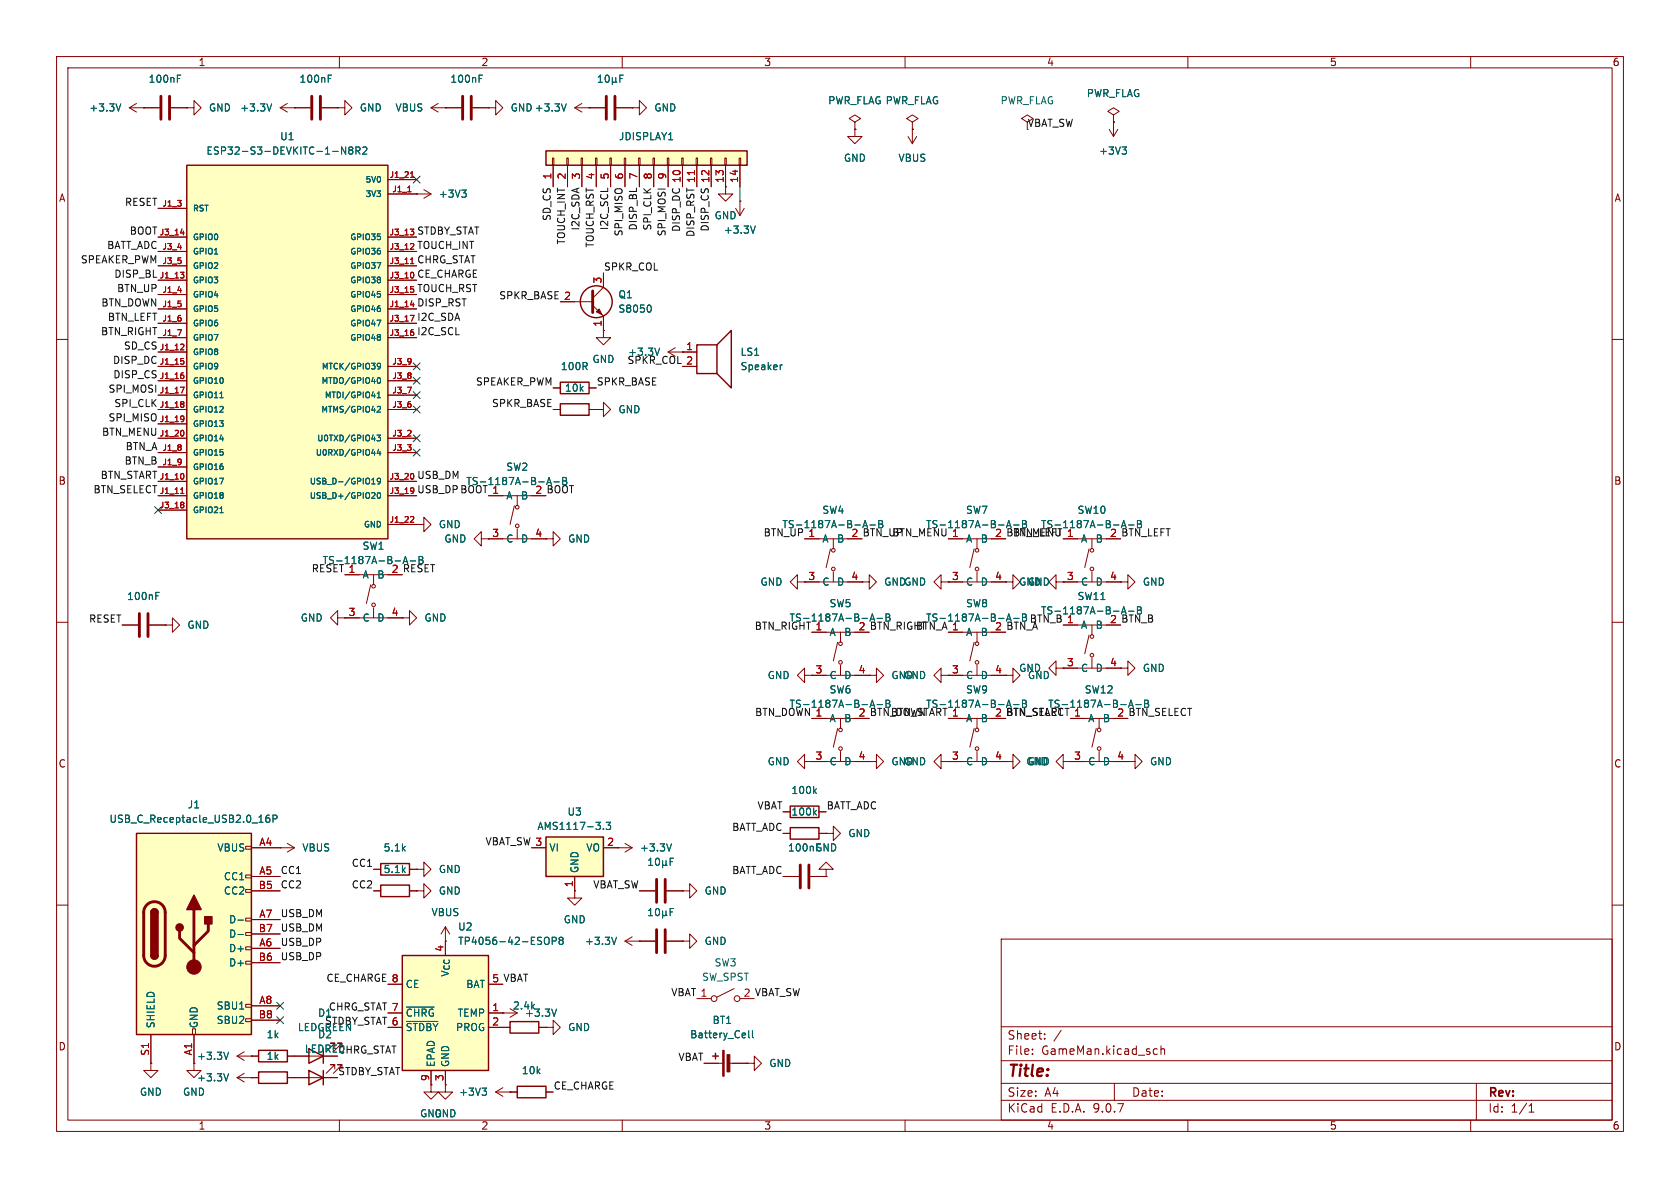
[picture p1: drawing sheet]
<svg xmlns="http://www.w3.org/2000/svg" width="297mm" height="210mm" viewBox="0 0 297 210" stroke-linecap="round" stroke-linejoin="round" font-family="sans-serif">
<defs><g id="words">
<text font-size="2.8" fill="#840000" x="178" y="190.9">Title:</text>
<g font-size="2.1" fill="#840000">
<text x="178" y="184">Sheet:</text>
<text x="178" y="186.7">File:</text>
<text x="184.1" y="186.7">GameMan.kicad_sch</text>
<text x="178" y="196.9">KiCad</text>
<text x="178" y="194.1">Size:</text>
<text x="184.7" y="194.1">A4</text>
<text x="185.7" y="196.9">E.D.A.</text>
<text x="193.3" y="196.9">9.0.7</text>
<text x="200" y="194.1">Date:</text>
<text x="263" y="194.3">Rev:</text>
<text x="263" y="196.9">Id:</text>
<text x="267.1" y="196.9">1/1</text>
</g>
<g font-size="1.8" fill="#840000">
<text x="35" y="11.9">1</text>
<text x="85" y="11.9">2</text>
<text x="135" y="11.9">3</text>
<text x="185" y="11.9">4</text>
<text x="235" y="11.9">5</text>
<text x="285" y="11.9">6</text>
<text x="10.3" y="35.9">A</text>
<text x="285.3" y="35.9">A</text>
<text x="10.3" y="85.9">B</text>
<text x="94.5" y="87.4">2 BOOT</text>
<text x="285.3" y="85.9">B</text>
<text x="150.4" y="95">2 BTN_UP</text>
<text x="175.8" y="95">2 BTN_MENU 1</text>
<text x="196.1" y="95">2 BTN_LEFT</text>
<text x="69.1" y="101.3">2 RESET</text>
<text x="151.7" y="111.5">2 BTN_RIGHT</text>
<text x="175.8" y="111.5">2 BTN_A</text>
<text x="196.1" y="110.2">2 BTN_B</text>
<text x="151.7" y="126.7">2 BTN_DOWN</text>
<text x="197.4" y="126.7">2 BTN_SELECT</text>
<text x="10.3" y="135.9">C</text>
<text x="285.3" y="135.9">C</text>
<text x="10.3" y="185.9">D</text>
<text x="285.3" y="185.9">D</text>
<text x="34.7" y="187.6">+3.3V</text>
<text x="35" y="199.9">1</text>
<text x="85" y="199.9">2</text>
<text x="135" y="199.9">3</text>
<text x="185" y="199.9">4</text>
<text x="235" y="199.9">5</text>
<text x="285" y="199.9">6</text>
</g>
<g font-size="1.8" fill="#006464">
<text x="26.2" y="14.8">100nF</text>
<text x="52.8" y="14.8">100nF</text>
<text x="79.5" y="14.8">100nF</text>
<text x="192" y="17.4">PWR_FLAG</text>
<text x="15.7" y="19.9">+3.3V</text>
<text x="36.8" y="19.9">GND</text>
<text x="42.4" y="19.9">+3.3V</text>
<text x="63.5" y="19.9">GND</text>
<text x="69.8" y="19.9">VBUS</text>
<text x="90.2" y="19.9">GND +3.3V</text>
<text x="115.6" y="19.9">GND</text>
<text x="146.3" y="18.6">PWR_FLAG PWR_FLAG</text>
<text x="176.8" y="18.6">PWR_FLAG</text>
<text x="36.4" y="27.5">ESP32-S3-DEVKITC-1-N8R2</text>
<text x="49.4" y="25">U1</text>
<text x="109.3" y="25">JDISPLAY1</text>
<text x="149.1" y="28.8">GND</text>
<text x="158.7" y="28.8">VBUS</text>
<text x="194.2" y="27.5">+3V3</text>
<text x="77.5" y="35.2">+3V3</text>
<text x="126.2" y="39">GND</text>
<text x="127.9" y="41.5">+3.3V</text>
<text x="109.2" y="52.9">Q1</text>
<text x="109.2" y="55.5">S8050</text>
<text x="99" y="65.6">100R</text>
<text x="104.6" y="64.4">GND</text>
<text x="110.9" y="63.1">+3.3V</text>
<text x="130.8" y="63.1">LS1</text>
<text x="130.8" y="65.6">Speaker</text>
<text x="99.8" y="69.4">10k</text>
<text x="109.2" y="73.3">GND</text>
<text x="89.4" y="83.4">SW2</text>
<text x="82.3" y="86">TS-1187A-B-A-B</text>
<text x="89.4" y="88.5">A</text>
<text x="92" y="88.5">B</text>
<text x="77.5" y="93.6">GND</text>
<text x="134.9" y="94.9">BTN_UP 1</text>
<text x="138.2" y="93.6">TS-1187A-B-A-B</text>
<text x="145.3" y="91">SW4</text>
<text x="157.6" y="94.9">BTN_MENU 1</text>
<text x="163.6" y="93.6">TS-1187A-B-A-B</text>
<text x="170.7" y="91">SW7</text>
<text x="183.9" y="93.6">TS-1187A-B-A-B</text>
<text x="190.4" y="91">SW10</text>
<text x="55" y="101.3">RESET 1</text>
<text x="56.9" y="99.9">TS-1187A-B-A-B</text>
<text x="64" y="97.4">SW1</text>
<text x="78.5" y="96.1">GND</text>
<text x="89.4" y="96.1">C</text>
<text x="92" y="96.1">D</text>
<text x="100.3" y="96.1">GND</text>
<text x="145.3" y="96.1">A</text>
<text x="147.9" y="96.1">B</text>
<text x="170.7" y="96.1">A</text>
<text x="173.3" y="96.1">B</text>
<text x="191" y="96.1">A</text>
<text x="193.6" y="96.1">B</text>
<text x="22.4" y="106.3">100nF</text>
<text x="64" y="102.5">A</text>
<text x="66.6" y="102.5">B</text>
<text x="134.3" y="103.7">GND</text>
<text x="145.3" y="103.7">C</text>
<text x="146.6" y="107.5">SW5</text>
<text x="147.9" y="103.7">D</text>
<text x="156.2" y="103.7">GNDGND</text>
<text x="170.7" y="107.5">SW8</text>
<text x="170.7" y="103.7">C</text>
<text x="173.3" y="103.7">D</text>
<text x="180.1" y="103.7">GND</text>
<text x="181.6" y="103.7">GND</text>
<text x="190.4" y="106.3">SW11</text>
<text x="191" y="103.7">C</text>
<text x="193.6" y="103.7">D</text>
<text x="201.9" y="103.7">GND</text>
<text x="33" y="111.4">GND</text>
<text x="53.1" y="110.1">GND</text>
<text x="64" y="110.1">C</text>
<text x="66.6" y="110.1">D</text>
<text x="74.9" y="110.1">GND</text>
<text x="133.3" y="111.4">BTN_RIGHT 1</text>
<text x="139.5" y="110.1">TS-1187A-B-A-B</text>
<text x="146.6" y="112.6">A</text>
<text x="149.1" y="112.6">B</text>
<text x="161.8" y="111.4">BTN_A 1</text>
<text x="163.6" y="110.1">TS-1187A-B-A-B</text>
<text x="170.7" y="112.6">A</text>
<text x="173.3" y="112.6">B</text>
<text x="182" y="110.1">BTN_B 1</text>
<text x="183.9" y="108.8">TS-1187A-B-A-B</text>
<text x="191" y="111.4">A</text>
<text x="193.6" y="111.4">B</text>
<text x="191" y="119">C</text>
<text x="193.6" y="119">D</text>
<text x="201.9" y="119">GND</text>
<text x="135.6" y="120.2">GND</text>
<text x="139.5" y="125.3">TS-1187A-B-A-B</text>
<text x="146.6" y="122.8">SW6</text>
<text x="146.6" y="120.2">C</text>
<text x="149.1" y="120.2">D</text>
<text x="157.5" y="120.2">GND</text>
<text x="159.7" y="120.2">GND</text>
<text x="170.7" y="122.8">SW9</text>
<text x="170.7" y="120.2">C</text>
<text x="173.3" y="120.2">D</text>
<text x="181.6" y="120.2">GND</text>
<text x="185.2" y="125.3">TS-1187A-B-A-B</text>
<text x="191.7" y="122.8">SW12</text>
<text x="133.4" y="126.7">BTN_DOWN 1</text>
<text x="146.6" y="127.9">A</text>
<text x="149.1" y="127.9">B</text>
<text x="157.4" y="126.7">BTN_START 1</text>
<text x="170.7" y="127.9">A</text>
<text x="173.3" y="127.9">B</text>
<text x="192.3" y="127.9">A</text>
<text x="194.9" y="127.9">B</text>
<text x="135.6" y="135.5">GND</text>
<text x="146.6" y="135.5">C</text>
<text x="149.1" y="135.5">D</text>
<text x="157.5" y="135.5">GND</text>
<text x="159.7" y="135.5">GND</text>
<text x="170.7" y="135.5">C</text>
<text x="173.3" y="135.5">D</text>
<text x="181.3" y="135.5">GND</text>
<text x="192.3" y="135.5">C</text>
<text x="194.9" y="135.5">D</text>
<text x="203.2" y="135.5">GND</text>
<text x="33.1" y="143.1">J1</text>
<text x="139.8" y="140.6">100k</text>
<text x="19.3" y="145.6">USB_C_Receptacle_USB2.0_16P</text>
<text x="94.9" y="146.9">AMS1117-3.3</text>
<text x="100.2" y="144.4">U3</text>
<text x="139.8" y="144.4">100k</text>
<text x="149.9" y="148.2">GND</text>
<text x="38.3" y="150.7">VBUS</text>
<text x="39.5" y="155.8">CC1</text>
<text x="53.3" y="150.7">VBUS</text>
<text x="67.7" y="154.5">5.1k</text>
<text x="67.7" y="150.7">5.1k</text>
<text x="77.5" y="154.5">GND</text>
<text x="97" y="150.7">VI</text>
<text x="102.5" y="154.4" transform="rotate(-90 102.5 154.4)">GND</text>
<text x="103.5" y="150.7">VO</text>
<text x="113" y="150.7">+3.3V</text>
<text x="139.2" y="150.7">100nFGND</text>
<text x="39.5" y="158.3">CC2</text>
<text x="77.5" y="158.3">GND</text>
<text x="124.5" y="158.3">GND</text>
<text x="40.4" y="163.4">D-</text>
<text x="40.4" y="166">D-</text>
<text x="76.2" y="162.2">VBUS</text>
<text x="80.9" y="167.2">TP4056-42-ESOP8</text>
<text x="80.9" y="164.7">U2</text>
<text x="99.6" y="163.4">GND</text>
<text x="103.3" y="167.2">+3.3V</text>
<text x="124.5" y="167.2">GND</text>
<text x="40.4" y="168.5">D+</text>
<text x="40.4" y="171">D+</text>
<text x="79.6" y="172.8" transform="rotate(-90 79.6 172.8)">V_{CC}</text>
<text x="124" y="173.6">SW_SPST</text>
<text x="126.2" y="171">SW3</text>
<text x="38.2" y="178.7">SBU1</text>
<text x="56.1" y="179.9">D1</text>
<text x="71.6" y="174.9">CE</text>
<text x="71.6" y="179.9">~{CHRG}</text>
<text x="80.8" y="179.9">TEMP</text>
<text x="82.3" y="174.9">BAT</text>
<text x="90.6" y="178.7">2.4k</text>
<text x="92.7" y="179.9">+3.3V</text>
<text x="27.5" y="181.9" transform="rotate(-90 27.5 181.9)">SHIELD</text>
<text x="35.2" y="181.9" transform="rotate(-90 35.2 181.9)">GND</text>
<text x="38.2" y="181.2">SBU2</text>
<text x="47" y="183.7">1k</text>
<text x="52.6" y="182.5">LEDGREEN</text>
<text x="56.1" y="183.7">D2</text>
<text x="71.6" y="182.5">~{STDBY} PROG</text>
<text x="100.3" y="182.5">GND</text>
<text x="121.9" y="183.7">Battery_Cell</text>
<text x="125.9" y="181.2">BT1</text>
<text x="34.7" y="191.4">+3.3V</text>
<text x="47" y="187.6">1k</text>
<text x="53.8" y="186.3">LEDRED</text>
<text x="77.1" y="188.7" transform="rotate(-90 77.1 188.7)">EPAD</text>
<text x="79.6" y="188.7" transform="rotate(-90 79.6 188.7)">GND</text>
<text x="92.2" y="190.1">10k</text>
<text x="135.9" y="188.8">GND</text>
<text x="24.6" y="193.9">GND</text>
<text x="32.3" y="193.9">GND</text>
<text x="74.2" y="197.7">GND</text>
<text x="76.7" y="197.7">GND</text>
<text x="81.1" y="193.9">+3V3</text>
</g>
<g font-size="1.8" fill="#0f0f0f">
<text x="181.6" y="22.5">VBAT_SW</text>
<text x="22" y="36.5">RESET</text>
<text x="22.8" y="41.6">BOOT</text>
<text x="97.4" y="39.1" transform="rotate(-90 97.4 39.1)">SD_CS</text>
<text x="102.5" y="40.8" transform="rotate(-90 102.5 40.8)">I2C_SDA</text>
<text x="107.6" y="40.8" transform="rotate(-90 107.6 40.8)">I2C_SCL</text>
<text x="110.1" y="41.9" transform="rotate(-90 110.1 41.9)">SPI_MISO</text>
<text x="112.7" y="40.8" transform="rotate(-90 112.7 40.8)">DISP_BL</text>
<text x="115.2" y="40.8" transform="rotate(-90 115.2 40.8)">SPI_CLK</text>
<text x="117.8" y="41.9" transform="rotate(-90 117.8 41.9)">SPI_MOSI</text>
<text x="120.3" y="41.1" transform="rotate(-90 120.3 41.1)">DISP_DC 10</text>
<text x="122.8" y="42" transform="rotate(-90 122.8 42)">DISP_RST 11</text>
<text x="125.4" y="41" transform="rotate(-90 125.4 41)">DISP_CS 12</text>
<text x="14.2" y="46.6">SPEAKER_PWM</text>
<text x="18.8" y="44.1">BATT_ADC</text>
<text x="73.7" y="46.6">CHRG_STAT</text>
<text x="100" y="43.3" transform="rotate(-90 100 43.3)">TOUCH_INT</text>
<text x="105.1" y="43.9" transform="rotate(-90 105.1 43.9)">TOUCH_RST 4</text>
<text x="106.7" y="47.9">SPKR_COL</text>
<text x="20.1" y="49.2">DISP_BL</text>
<text x="20.6" y="51.7">BTN_UP</text>
<text x="88.2" y="53">SPKR_BASE 2</text>
<text x="17.8" y="59.3">BTN_RIGHT</text>
<text x="17.8" y="54.3">BTN_DOWN</text>
<text x="19" y="56.8">BTN_LEFT</text>
<text x="73.7" y="56.8">I2C_SDA</text>
<text x="73.7" y="54.3">DISP_RST</text>
<text x="73.7" y="59.3">I2C_SCL</text>
<text x="19.9" y="64.4">DISP_DC</text>
<text x="21.8" y="61.9">SD_CS</text>
<text x="110.8" y="64.4">SPKR_COL 2</text>
<text x="19.1" y="69.5">SPI_MOSI</text>
<text x="19.9" y="67">DISP_CS</text>
<text x="84" y="68.2">SPEAKER_PWM</text>
<text x="105.4" y="68.2">SPKR_BASE</text>
<text x="17.9" y="77.1">BTN_MENU</text>
<text x="19.1" y="74.6">SPI_MISO</text>
<text x="20.1" y="72">SPI_CLK</text>
<text x="86.9" y="72">SPKR_BASE</text>
<text x="21.9" y="82.2">BTN_B</text>
<text x="22.1" y="79.7">BTN_A</text>
<text x="16.4" y="87.3">BTN_SELECT</text>
<text x="17.7" y="84.7">BTN_START</text>
<text x="73.7" y="87.3">USB_DP BOOT 1</text>
<text x="73.7" y="84.7">USB_DM</text>
<text x="15.6" y="110.1">RESET</text>
<text x="133.8" y="143.2">VBAT</text>
<text x="146" y="143.2">BATT_ADC</text>
<text x="85.7" y="149.5">VBAT_SW 3</text>
<text x="129.3" y="147">BATT_ADC</text>
<text x="49.5" y="154.6">CC1</text>
<text x="62.1" y="153.3">CC1</text>
<text x="129.3" y="154.6">BATT_ADC</text>
<text x="49.5" y="157.1">CC2</text>
<text x="62.1" y="157.1">CC2</text>
<text x="104.8" y="157.1">VBAT_SW</text>
<text x="49.5" y="162.2">USB_DM</text>
<text x="49.5" y="164.8">USB_DM</text>
<text x="49.5" y="167.3">USB_DP</text>
<text x="49.5" y="169.8">USB_DP</text>
<text x="57.6" y="173.6">CE_CHARGE 8</text>
<text x="86.9" y="173.7">5 VBAT</text>
<text x="58" y="178.7">CHRG_STAT 7</text>
<text x="118.6" y="176.2">VBAT 1</text>
<text x="131.4" y="176.3">2 VBAT_SW</text>
<text x="57.4" y="181.3">STDBY_STAT 6</text>
<text x="59.7" y="186.3">CHRG_STAT</text>
<text x="59.7" y="190.2">STDBY_STAT</text>
<text x="119.8" y="187.6">VBAT</text>
<text x="97.8" y="192.7">CE_CHARGE</text>
</g>
<g font-size="1.8" fill="#a90000">
<text x="97.5" y="31.8" transform="rotate(-90 97.5 31.8)">1</text>
<text x="100.1" y="31.8" transform="rotate(-90 100.1 31.8)">2</text>
<text x="102.6" y="31.8" transform="rotate(-90 102.6 31.8)">3</text>
<text x="105.2" y="31.8" transform="rotate(-90 105.2 31.8)">4</text>
<text x="107.7" y="31.8" transform="rotate(-90 107.7 31.8)">5</text>
<text x="110.2" y="31.8" transform="rotate(-90 110.2 31.8)">6</text>
<text x="112.8" y="31.8" transform="rotate(-90 112.8 31.8)">7</text>
<text x="115.3" y="31.8" transform="rotate(-90 115.3 31.8)">8</text>
<text x="117.9" y="31.8" transform="rotate(-90 117.9 31.8)">9</text>
<text x="120.4" y="32.4" transform="rotate(-90 120.4 32.4)">10</text>
<text x="122.9" y="32.4" transform="rotate(-90 122.9 32.4)">11</text>
<text x="125.5" y="32.4" transform="rotate(-90 125.5 32.4)">12</text>
<text x="128" y="32.4" transform="rotate(-90 128 32.4)">13</text>
<text x="130.6" y="32.4" transform="rotate(-90 130.6 32.4)">14</text>
<text x="73.7" y="41.6">STDBY_STAT</text>
<text x="73.7" y="44.1">TOUCH_INT</text>
<text x="73.7" y="49.2">CE_CHARGE</text>
<text x="73.7" y="51.7">TOUCH_RST</text>
<text x="99.6" y="53.1">2</text>
<text x="106.4" y="50.2" transform="rotate(-90 106.4 50.2)">3</text>
<text x="106.4" y="57.9" transform="rotate(-90 106.4 57.9)">1</text>
<text x="121.2" y="62">1</text>
<text x="121.2" y="64.5">2</text>
<text x="86.9" y="87.4">1</text>
<text x="94.5" y="87.4">2</text>
<text x="86.9" y="95">3</text>
<text x="94.5" y="95">4</text>
<text x="142.8" y="95">1</text>
<text x="150.4" y="95">2</text>
<text x="168.2" y="95">1</text>
<text x="175.8" y="95">2</text>
<text x="179" y="94.9">BTN_LEFT 1</text>
<text x="196.1" y="95">2</text>
<text x="61.5" y="101.3">1</text>
<text x="69.1" y="101.3">2</text>
<text x="142.8" y="102.6">3</text>
<text x="150.4" y="102.6">4</text>
<text x="168.2" y="102.6">3</text>
<text x="175.8" y="102.6">4</text>
<text x="188.5" y="102.6">3</text>
<text x="196.1" y="102.6">4</text>
<text x="61.5" y="109">3</text>
<text x="69.1" y="109">4</text>
<text x="144.1" y="111.5">1</text>
<text x="151.7" y="111.5">2</text>
<text x="168.2" y="111.5">1</text>
<text x="175.8" y="111.5">2</text>
<text x="188.5" y="110.2">1</text>
<text x="196.1" y="110.2">2</text>
<text x="144.1" y="119.1">3</text>
<text x="151.7" y="119.1">4</text>
<text x="168.2" y="119.1">3</text>
<text x="175.8" y="119.1">4</text>
<text x="188.5" y="117.9">3</text>
<text x="196.1" y="117.9">4</text>
<text x="163.6" y="125.3">TS-1187A-B-A-B</text>
<text x="144.1" y="126.7">1</text>
<text x="151.7" y="126.7">2</text>
<text x="168.2" y="126.7">1</text>
<text x="175.8" y="126.7">2 BTN_START</text>
<text x="189.8" y="126.7">1</text>
<text x="197.4" y="126.7">2</text>
<text x="144.1" y="134.4">3</text>
<text x="151.7" y="134.4">4</text>
<text x="168.2" y="134.4">3</text>
<text x="175.8" y="134.4">4</text>
<text x="189.8" y="134.4">3</text>
<text x="197.4" y="134.4">4</text>
<text x="45.7" y="149.6">A4</text>
<text x="94.5" y="149.6">3</text>
<text x="107.2" y="149.6">2</text>
<text x="45.7" y="154.7">A5</text>
<text x="45.6" y="157.2">B5</text>
<text x="101.3" y="156.9" transform="rotate(-90 101.3 156.9)">1</text>
<text x="45.6" y="164.8">B7</text>
<text x="45.7" y="162.3">A7</text>
<text x="45.7" y="167.4">A6</text>
<text x="45.6" y="169.9">B6</text>
<text x="69.1" y="173.7">8</text>
<text x="78.5" y="168.3" transform="rotate(-90 78.5 168.3)">4</text>
<text x="86.9" y="173.7">5</text>
<text x="45.7" y="177.5">A8</text>
<text x="69.1" y="178.8">7</text>
<text x="86.9" y="178.8">1</text>
<text x="45.6" y="180.1">B8</text>
<text x="69.1" y="181.4">6</text>
<text x="86.9" y="181.4">2</text>
<text x="26.4" y="186.7" transform="rotate(-90 26.4 186.7)">S1</text>
<text x="34" y="186.7" transform="rotate(-90 34 186.7)">A1</text>
<text x="75.9" y="191.2" transform="rotate(-90 75.9 191.2)">9</text>
<text x="78.5" y="191.2" transform="rotate(-90 78.5 191.2)">3</text>
</g>
<g font-size="1.4" fill="#006464">
<text x="64.5" y="32.5">5V0</text>
<text x="64.5" y="35">3V3</text>
<text x="34" y="37.6">RST</text>
<text x="34" y="42.6">GPIO0</text>
<text x="34" y="45.2">GPIO1</text>
<text x="34" y="47.7">GPIO2</text>
<text x="61.8" y="42.6">GPIO35</text>
<text x="61.8" y="45.2">GPIO36</text>
<text x="61.8" y="47.7">GPIO37</text>
<text x="34" y="50.3">GPIO3</text>
<text x="34" y="52.8">GPIO4</text>
<text x="61.8" y="50.3">GPIO38</text>
<text x="61.8" y="52.8">GPIO45</text>
<text x="34" y="55.3">GPIO5</text>
<text x="34" y="57.9">GPIO6</text>
<text x="61.8" y="55.3">GPIO46</text>
<text x="61.8" y="57.9">GPIO47</text>
<text x="34" y="60.4">GPIO7</text>
<text x="34" y="63">GPIO8</text>
<text x="34" y="65.5">GPIO9</text>
<text x="56.8" y="65.5">MTCK/GPIO39</text>
<text x="61.8" y="60.4">GPIO48</text>
<text x="34" y="68">GPIO10</text>
<text x="34" y="70.6">GPIO11</text>
<text x="56.7" y="68">MTDO/GPIO40</text>
<text x="57.3" y="70.6">MTDI/GPIO41</text>
<text x="34" y="73.1">GPIO12</text>
<text x="34" y="75.7">GPIO13</text>
<text x="56.7" y="73.1">MTMS/GPIO42</text>
<text x="34" y="78.2">GPIO14</text>
<text x="34" y="80.7">GPIO15</text>
<text x="34" y="83.3">GPIO16</text>
<text x="55.7" y="80.7">U0RXD/GPIO44</text>
<text x="55.9" y="78.2">U0TXD/GPIO43</text>
<text x="34" y="85.8">GPIO17</text>
<text x="34" y="88.4">GPIO18</text>
<text x="54.6" y="85.8">USB_D-/GPIO19</text>
<text x="54.6" y="88.4">USB_D+/GPIO20</text>
<text x="34" y="90.9">GPIO21</text>
<text x="64.2" y="93.4">GND</text>
</g>
<g font-size="1.4" fill="#a90000">
<text x="68.8" y="31.5">J1_21</text>
<text x="69.3" y="34">J1_1</text>
<text x="28.1" y="41.7">J3_14</text>
<text x="28.6" y="36.6">J1_3</text>
<text x="68.8" y="41.7">J3_13</text>
<text x="28.6" y="44.2">J3_4</text>
<text x="28.6" y="46.7">J3_5</text>
<text x="68.8" y="44.2">J3_12</text>
<text x="68.8" y="46.7">J3_11</text>
<text x="28.1" y="49.3">J1_13</text>
<text x="28.6" y="51.8">J1_4</text>
<text x="68.8" y="49.3">J3_10</text>
<text x="68.8" y="51.8">J3_15</text>
<text x="28.6" y="54.4">J1_5</text>
<text x="28.6" y="56.9">J1_6</text>
<text x="28.6" y="59.4">J1_7</text>
<text x="68.8" y="54.4">J1_14</text>
<text x="68.8" y="56.9">J3_17</text>
<text x="68.8" y="59.4">J3_16</text>
<text x="28.1" y="62">J1_12</text>
<text x="28.1" y="64.5">J1_15</text>
<text x="69.3" y="64.5">J3_9</text>
<text x="28.1" y="67.1">J1_16</text>
<text x="28.1" y="69.6">J1_17</text>
<text x="69.3" y="67.1">J3_8</text>
<text x="69.3" y="69.6">J3_7</text>
<text x="28.1" y="72.1">J1_18</text>
<text x="28.1" y="74.7">J1_19</text>
<text x="28.1" y="77.2">J1_20</text>
<text x="69.3" y="72.1">J3_6</text>
<text x="69.3" y="77.2">J3_2</text>
<text x="28.6" y="79.8">J1_8</text>
<text x="28.6" y="82.3">J1_9</text>
<text x="69.3" y="79.8">J3_3</text>
<text x="28.1" y="84.8">J1_10</text>
<text x="28.1" y="87.4">J1_11</text>
<text x="28.1" y="89.9">J3_18</text>
<text x="68.8" y="84.8">J3_20</text>
<text x="68.8" y="87.4">J3_19</text>
<text x="68.8" y="92.5">J1_22</text>
</g>
</g></defs>
<g fill="none" stroke="#840000" stroke-width=".18">
<path d="M10 10h277v190h-277zM12 12h273v186h-273zM60 10v2M110 10v2M160 10v2M210 10v2M260 10v2M160.5 24.1l.8 1.3M161.3 22.9h.1M161.3 22.9v2.5M162.1 24.1l-.8 1.3M10 60h2"/>
<path d="M285 60h2M10 110h2M285 110h2M101.6 157.5v1.3h1.3l-1.3 1.2-1.3-1.2h1.3M101.6 157.5h.1M109.2 149.9h.1M109.2 149.9h2.6M110.5 149.1l1.3 .8M111.8 149.9l-1.3 .7M113 157.5h2.8M117.9 157.5h2.7M10 160h2"/>
<path d="M110.5 166.4l1.3 .7M110.5 166.4h5.3M111.8 165.6l-1.3 .8M113 166.4h.1M117.9 166.4h2.7M177 166h108v32h-108zM285 160h2M60 198v2M110 198v2M160 198v2M177 194.5h108M177 191.5h108"/>
<path d="M177 187.5h108M177 181.5h108M182.5 186.3v.1M182.5 185.5v.1M184.7 183.6v.1M184.7 182.8v.1M187.6 182.1l-1.3 2M197 191.5v3M204.2 185.4l.4 .1M204.6 186.3l-.4 .1M205.2 185.5l.3-.1 .3 .1 .1 .9M205.2 184.9v1.5"/>
<path d="M210 198v2M260 198v2M261 191.5v6.5M270.3 196.6h.9M270.3 195.5l.4-.4v1.5"/>
</g>
<g fill="none" stroke="#006464" stroke-width=".18">
<path d="M114.7 152.1l.3-.4v1.3M114.7 153h.7M116 151.8l.2-.1a.68 .68 0 0 1 .4 .6 .68 .68 0 0 1-.4 .7l-.2-.1-.1-.4zM117.1 152.1v1.3M117.1 152.8l.2 .2h.3l.1-.2M117.7 152.1v.7M117.7 152.8l.2 .2M118.5 152.3h.4M118.7 149.2l-.4 1.2M119.1 151.7h-.6v1.3M109 165.7l-.4 1.2M114.7 161.9h.7"/>
<path d="M114.7 161l.3-.4v1.3M116 160.7l.2-.1a.68 .68 0 0 1 .4 .6 .68 .68 0 0 1-.4 .7l-.2-.2-.1-.3zM117.1 161.7l.2 .2h.3l.1-.2M117.1 161v1.3M117.7 161.7l.2 .2M117.7 161v.7M118.5 161.2h.4M119.1 160.6h-.6v1.3"/>
</g>
<path d="M116.1 155.4v4.1M117.6 155.4v4.1M116.1 164.3v4.1M117.6 164.3v4.1" fill="none" stroke="#840000" stroke-width=".51"/>
<path d="M96.5 148h10.2v6.9h-10.2z" fill="#ffffc2"/>
<g fill="none" stroke="#840000" stroke-width=".25">
<path d="M99.1 67.6h5v2h-5zM96.5 148h10.2v6.9h-10.2zM139.7 146.3h5.1v2h-5.1zM139.7 142.5h5.1v2h-5.1zM126 186.7h1M126.5 186.2v1"/>
<circle cx="105.4" cy="53.3" r="2.82"/>
</g>
<g fill="none" stroke="#840000" stroke-width=".18">
<path d="M33 19.1h1.3v-1.3l1.3 1.3-1.3 1.2v-1.2M33 19.1h.1M101.6 19.1l1.3 .7M101.6 19.1h2.5M102.9 18.3l-1.3 .8M104.1 19.1h.1M130 36.8l.8 1.3M130.8 35.6h.1M130.8 35.6v2.5M131.6 36.8l-.8 1.3M151.1 21.6l1-.6-1-.7-1 .7 1 .6v1.3M151.1 22.9h.1"/>
<path d="M151.1 22.9v1.2h1.3l-1.3 1.3-1.2-1.3h1.2M161.3 21.6l1-.6-1-.7-1 .7 1 .6v1.3M161.3 22.9h.1M181.6 21.6l1-.6-1-.7-1 .7 1 .6v1.3M196.1 22.9l.7 1.2M196.8 21.6h.1M196.8 21.6v2.5M197.6 22.9l-.8 1.2M99.1 53.3h5.7M104.8 54l1.9 1.9v2.5M106.7 58.4v1.3h1.2l-1.2 1.3-1.3-1.3h1.3M106.7 58.4h.1"/>
<path d="M106.7 48.3v2.5l-1.9 1.9M97.8 68.6h1.3M104.1 68.6h1.3M105.4 72.4h1.3v-1.3l1.2 1.3-1.2 1.3v-1.3M105.4 72.4h.1M21.6 110.5h2.8M26.4 110.5h2.8M29.2 110.5h1.3v-1.3l1.2 1.3-1.2 1.3v-1.3M29.2 110.5h.1M59.7 109.2v-1.2l-1.3 1.2 1.3 1.3v-1.3h1.3M61 109.2h.1M61 101.6h7.6"/>
<path d="M61 109.2h10.1M65.5 103.4l-.7 3.3M66 101.6v1.8M66 107.4v1.8M71.1 109.2h1.3v-1.2l1.3 1.2-1.3 1.3v-1.3M71.1 109.2h.1M166.4 102.9v-1.3l-1.3 1.3 1.3 1.2v-1.2h1.2M167.6 102.9h.1M94 149.9h2.5M101.6 154.9v2.6M106.7 149.9h2.5M120.6 157.5h1.3v-1.3l1.3 1.3-1.3 1.3v-1.3"/>
<path d="M120.6 157.5h.1M138.4 154.9h2.8M138.4 147.3h1.3M138.4 143.5h1.3M143.3 154.9h2.7M144.8 147.3h1.2M144.8 143.5h1.2M146 153.7h1.3l-1.3-1.3-1.2 1.3h1.2v1.2M146 154.9h.1M146 147.3h1.3v-1.2l1.3 1.2-1.3 1.3v-1.3M146 147.3h.1M120.6 166.4h1.3v-1.3l1.3 1.3-1.3 1.2v-1.2"/>
<path d="M120.6 166.4h.1M123.2 176.5h2.5M129.8 174.8l-3.1 1.5M96.5 181.6h1.3v-1.3l1.3 1.3-1.3 1.3v-1.3M96.5 181.6h.1M124.5 188h3.3M128.8 188h3.3M132.1 188h1.2v-1.3l1.3 1.3-1.3 1.2v-1.2M132.1 188h.1"/>
<circle cx="66" cy="103.6" r=".32"/>
<circle cx="66" cy="106.9" r=".32"/>
<circle cx="126.2" cy="176.5" r=".51"/>
<circle cx="130.3" cy="176.5" r=".51"/>
</g>
<g fill="none" stroke="#006464" stroke-width=".18">
<path d="M100.1 18.4l-.4 1.2M133.5 39.9l-.4 1.3M198.4 26h.7l-.4 .5M198.9 26.5l.2 .2v.3l-.2 .2M114.8 53.9a.79 .79 0 0 1 0 1.3M69.8 99.2h1M71.2 99.6l.5-1.2 .4 1.2M71.4 99.3h.6M72.5 99.2h1M74.1 99h.4M74.5 99l.2 .1 .1 .3M74.5 99l.2-.3v-.2l-.6-.1v1.2"/>
<path d="M27.5 105.3h.5M27.5 104.7h.7M144 139.8l.3 .5M144.3 139.4l-.5 .5M106.7 146.5v.1M107.2 145.4h.7l-.4 .4 .4 .2v.5l-.2 .1-.5-.1M144 143.6l.3 .5M144.3 143.2l-.5 .5M132.4 182.2v1.1l.1 .2M133 182.2v1.1l.2 .2"/>
</g>
<g fill="#840000" stroke="#840000" stroke-width=".18">
<path d="M127.8 185.7h.2v4.5h-.2z"/>
<path d="M128.5 186.4h.5v3.1h-.5z"/>
<path d="M105.4 55.1l.5-.5 .5 1z"/>
</g>
<path d="M104.8 51.4v3.8M24.6 108.5v4M26.2 108.5v4M141.5 152.9v4.1M143 152.9v4.1" fill="none" stroke="#840000" stroke-width=".51"/>
<path d="M33 29.2h35.6v66.1h-35.6z" fill="#ffffc2"/>
<path d="M33 29.2h35.6v66.1h-35.6zM99.1 71.4h5v2h-5z" fill="none" stroke="#840000" stroke-width=".25"/>
<g fill="none" stroke="#840000" stroke-width=".18">
<path d="M22.9 19.1h5.3M22.9 19.1l1.2 .7M24.1 18.3l-1.2 .8M25.4 19.1h.1M30.2 19.1h2.8M49.5 19.1l1.3 .7M49.5 19.1h5.4M50.8 18.3l-1.3 .8M52.1 19.1h.1M56.9 19.1h2.8M59.7 19.1h1.3v-1.3l1.2 1.3-1.2 1.2v-1.2M59.7 19.1h.1"/>
<path d="M76.2 19.1h5.3M76.2 19.1l1.3 .7M77.5 18.3l-1.3 .8M78.7 19.1h.1M83.6 19.1h2.8M86.4 19.1h1.2v-1.3l1.3 1.3-1.3 1.2v-1.2M86.4 19.1h.1M104.1 19.1h2.8M109 19.1h2.8M111.8 19.1h1.2v-1.3l1.3 1.3-1.3 1.2v-1.2M111.8 19.1h.1M27.9 36.8h5.1"/>
<path d="M68.6 31.8h5.1M68.6 34.3h7.6M73.7 34.3h.1M74.9 33.5l1.3 .8M76.2 34.3l-1.3 .8M128.3 33v1.3h1.2l-1.2 1.3-1.3-1.3h1.3M128.3 33h.1M196.8 20.3l1.1-.6-1.1-.6-1 .6 1 .6v1.3M196.8 21.6h.1M27.9 41.9h5.1M27.9 44.5h5.1M27.9 47h5.1"/>
<path d="M27.9 49.5h5.1M27.9 52.1h5.1M27.9 54.6h5.1M27.9 57.2h5.1M27.9 59.7h5.1M68.6 41.9h5.1M68.6 44.5h5.1M68.6 47h5.1M68.6 49.5h5.1M68.6 52.1h5.1M68.6 54.6h5.1M68.6 57.2h5.1"/>
<path d="M68.6 59.7h5.1M27.9 62.2h5.1M27.9 64.8h5.1M27.9 67.3h5.1M27.9 69.9h5.1M27.9 72.4h5.1M27.9 74.9h5.1M27.9 77.5h5.1M68.6 64.8h5.1M68.6 67.3h5.1M68.6 69.9h5.1M68.6 72.4h5.1"/>
<path d="M68.6 77.5h5.1M97.8 72.4h1.3M104.1 72.4h1.3M27.9 80h5.1M27.9 82.6h5.1M27.9 85.1h5.1M27.9 87.6h5.1M27.9 90.2h5.1M68.6 80h5.1M68.6 85.1h5.1M68.6 87.6h5.1M68.6 92.7h5.1"/>
<path d="M73.7 92.7h1.2v-1.3l1.3 1.3-1.3 1.3v-1.3M73.7 92.7h.1M85.1 95.3v-1.3l-1.3 1.3 1.3 1.2v-1.2h1.3M86.4 95.3h.1M86.4 87.6h7.6M86.4 95.3h10.1M90.9 89.4l-.7 3.3M91.4 87.6v1.8M91.4 93.5v1.8M96.5 95.3h1.3v-1.3l1.3 1.3-1.3 1.2v-1.2M96.5 95.3h.1"/>
<circle cx="91.4" cy="93" r=".32"/>
<circle cx="91.4" cy="89.7" r=".32"/>
</g>
<g fill="none" stroke="#a90000" stroke-width=".18">
<path d="M72.1 33.9h.6M72.6 31.4h.6M72.8 30.5l.1-.2v1.1M31.9 48.1h.6l-.3 .4M31.9 41.2h.7M32.4 48.6l.1 .1-.1 .4M72.5 40.5h.7l-.4 .4M72.5 55.7h.7l-.4 1.1M72.6 46.6h.6M72.6 53.9h.6M72.6 50.7h.5M72.8 45.7l.1-.1v1"/>
<path d="M73 43l.1 .1M73.1 40.9l.1 .2M73.1 48.2l.1 .3M73.1 51.1v.1M73.1 58.7l.1 .2-.1 .4M73.1 43.5l-.6 .6h.7M73.1 51.6h.1M73.2 41.3l-.1 .2M73.2 48.8l-.1 .2M31.9 68.4h.7l-.5 1.1M32 63.4h.5M32.3 60.8l.2 .2v.3l-.6 .5h.6"/>
<path d="M32.4 63.8l.1 .1-.1 .4M32.4 66.3l.1 .2-.1 .4M32.4 71l.1 .2-.1 .2M32.4 71.5l.1 .1-.1 .4M32.4 73.6l.1 .5-.1 .3M32.4 76.2l.1 .3-.1 .5M32.5 74l-.1 .1M31.9 87.2h.6M32.1 86.4l.1-.2v1M32.4 83.8l.1 .3-.1 .5M32.4 88.8l.1 .2-.1 .2M32.4 89.3l.1 .1-.1 .3"/>
<path d="M73 91.3l.2 .2-.1 .2-.6 .6h.7M73.1 83.8l.1 .3-.1 .5M73.1 86.3l.1 .5-.2 .3M73.2 86.7l-.1 .1"/>
</g>
<g fill="none" stroke="#006464" stroke-width=".18">
<path d="M21.4 18.4l-.5 1.2M31.4 13.9h.4M31.4 13.3h.6M48 18.4l-.4 1.2M58 13.9h.5M58 13.3h.6M84.7 13.9h.4M84.7 13.3h.6M105.8 14.5h.7M105.8 13.6l.3-.3v1.2M107.1 13.4l.2-.1a.68 .68 0 0 1 .4 .6 .68 .68 0 0 1-.4 .6l-.2-.1-.1-.3zM108.3 14.4l.1 .1h.3l.2-.1"/>
<path d="M108.3 13.7v1.3M108.9 14.4l.1 .1M108.9 13.7v.7M109.6 13.9h.4M110.2 13.3h-.6v1.2M61.1 26v1.2l-.7-1.2v1.2M61.9 26.5l-.2-.2 .2-.3h.2l.3 .2-.3 .3M61.9 26.5l-.2 .3v.3l.2 .1h.4l.1-.2v-.2l-.3-.3M61.9 26.5h.2M62.9 26.6h.6l.2-.2-.1-.3-.7-.1v1.2M63.2 26.6l.5 .6M64.1 26.1l.5-.1 .3 .3-.8 .9h.8"/>
<path d="M81.6 33.6h.8l-.4 .5M82.2 34.1l.2 .2v.3l-.2 .3M38.9 70.3h.6M66.6 76.9h.7l-.4 .4 .3 .1v.4l-.1 .1-.5-.1M66.7 70.3h.6M66.7 64.4l.2-.2 .4 .2-.1 .6-.1 .2h-.3M66.7 64.7l.2 .1 .4-.1M66.7 69.6l.3-.3v1M66.7 71.9l.4-.1 .2 .3-.7 .8h.7M66.8 66.9l.1-.1a.54 .54 0 0 1 .4 .5 .54 .54 0 0 1-.4 .5l-.1-.1M66.9 79.4l-.2 .7h.6M67.2 79.8v.7"/>
<path d="M38.9 90.6h.6M65.7 85.6h.6M65.7 84.8l.3-.3v1.1M66.1 87.1l.2 .2v.2l-.6 .6h.6M66.8 87.2l.1-.1a.54 .54 0 0 1 .4 .5 .54 .54 0 0 1-.4 .5l-.2-.4zM67.3 85l-.2 .2-.3-.1-.1-.5 .4-.1 .2 .2-.1 .6-.1 .2-.3 .1M95.2 85.2h1M96.6 85.7l.5-1.3 .4 1.3M96.8 85.3h.6M97.9 85.2h1M99.5 85h.4M99.9 85l.2 .1 .1 .3"/>
<path d="M99.9 85l.2-.2v-.3l-.6-.1v1.3"/>
</g>
<path d="M28.4 17v4.1M30 17v4.1M55.1 17v4.1M56.6 17v4.1M81.8 17v4.1M83.3 17v4.1M107.2 17v4.1M108.7 17v4.1" fill="none" stroke="#840000" stroke-width=".51"/>
<path d="M96.5 26.7h35.6v2.5h-35.6z" fill="#ffffc2"/>
<path d="M96.5 26.7h35.6v2.5h-35.6zM123.2 61h3.5v5h-3.5zM126.7 61l2.6-2.6v10.2l-2.6-2.6M67.3 156.5h5.1v2h-5.1zM67.3 152.7h5.1v2h-5.1zM54.6 185.4l2.5 1.3-2.5 1.3zM54.6 189.2l2.5 1.3-2.5 1.3zM57.1 185.4v2.6M57.1 189.2v2.6" fill="none" stroke="#840000" stroke-width=".25"/>
<g fill="none" stroke="#840000" stroke-width=".18">
<path d="M97.7 27.9h.2v1.3h-.2zM97.8 29.2v3.8M100.2 27.9h.3v1.3h-.3zM100.3 29.2v3.8M102.7 27.9h.3v1.3h-.3zM102.9 29.2v3.8M105.3 27.9h.2v1.3h-.2zM105.4 29.2v3.8M107.8 27.9h.3v1.3h-.3zM107.9 29.2v3.8M110.4 27.9h.2v1.3h-.2zM110.5 29.2v3.8"/>
<path d="M112.9 27.9h.3v1.3h-.3zM113 29.2v3.8M115.4 27.9h.3v1.3h-.3zM115.6 29.2v3.8M118 27.9h.2v1.3h-.2zM118.1 29.2v3.8M120.5 27.9h.3v1.3h-.3zM120.6 29.2v3.8M123.1 27.9h.2v1.3h-.2zM123.2 29.2v3.8M125.6 27.9h.3v1.3h-.3zM125.7 29.2v3.8"/>
<path d="M128.1 27.9h.3v1.3h-.3zM128.3 29.2v3.8M130.7 27.9h.2v1.3h-.2zM130.8 29.2v3.8M118.1 62.2l1.3 .8M118.1 62.2h5.1M119.4 61.5l-1.3 .7M120.6 62.2h.1M120.6 64.8h2.6M49.5 149.9h.1M49.5 149.9h2.6M50.8 149.1l1.3 .8"/>
<path d="M52.1 149.9l-1.3 .7M66 157.5h1.3M66 153.7h1.3M72.4 157.5h1.3M72.4 153.7h1.3M73.7 153.7h1.2v-1.3l1.3 1.3-1.3 1.2v-1.2M73.7 153.7h.1M73.7 157.5h1.2v-1.3l1.3 1.3-1.3 1.3v-1.3M73.7 157.5h.1M78.7 163.8l-.7 1.3M78.7 163.8l.8 1.3M78.7 163.8v2.6"/>
<path d="M52.1 186.7h2.5M52.1 190.5h7.6M59.2 189v-.8h-.8h.8l-1.5 1.5M60.5 189v-.8h-.8h.8l-1.6 1.5M76.2 191.8v1.2h1.3l-1.3 1.3-1.3-1.3h1.3M76.2 191.8h.1"/>
</g>
<path d="M122.8 30.1v.8" fill="none" stroke="#a90000" stroke-width=".18"/>
<path d="M116.6 61.5l-.4 1.3M138.3 64.5l-.3 .1" fill="none" stroke="#006464" stroke-width=".18"/>
<path d="M71.1 168.9h15.3v20.3h-15.3z" fill="#ffffc2"/>
<path d="M71.1 168.9h15.3v20.3h-15.3zM45.7 185.7h5.1v2h-5.1zM90.2 180.6h5v2h-5zM91.4 192h5.1v2.1h-5.1z" fill="none" stroke="#840000" stroke-width=".25"/>
<g fill="none" stroke="#840000" stroke-width=".18">
<path d="M68.6 174h2.5M68.6 179.1h2.5M86.4 174h2.5M86.4 179.1h5l-1.2 .7M88.9 179.1h.1M26.7 188v1.2h1.2l-1.2 1.3-1.3-1.3h1.3M26.7 188h.1M34.3 188v1.2h1.3l-1.3 1.3-1.3-1.3h1.3M41.9 186.7h3.8M41.9 190.5l1.3 .8M41.9 190.5h2.5M41.9 186.7l1.3 .8"/>
<path d="M43.2 189.7l-1.3 .8M43.2 185.9l-1.3 .8M44.4 190.5h.1M44.4 186.7h.1M50.8 186.7h1.3M68.6 181.6h2.5M76.2 189.2v2.6M78.7 191.8v1.2h1.3l-1.3 1.3-1.2-1.3h1.2M78.7 191.8h.1M78.7 189.2v2.6M86.4 181.6h3.8M87.6 193l1.3 .8"/>
<path d="M87.6 193h3.8M88.9 192.3l-1.3 .7M90.2 193h.1M95.2 181.6h1.3M96.5 193h1.3"/>
</g>
<path d="M71.9 178h4.8M96.5 165.7a.43 .43 0 0 1 .6 .4v.4a.43 .43 0 0 1-.6 .4M97.6 166.3h.6l.2-.2-.1-.3-.7-.1v1.2M98.4 178.4l-.4 1.2M99.1 166.2l-.3-.2 .3-.3h.2l.3 .2-.3 .3M99.1 166.2l-.3 .3 .1 .3 .2 .1h.3l.2-.2v-.2l-.3-.3M99.1 166.2h.2M40.4 189.8l-.4 1.3M40.4 186l-.4 1.3M71.9 180.6h5.5M85.2 192.3h.8l-.4 .5M85.8 192.8l.2 .3v.3l-.2 .2" fill="none" stroke="#006464" stroke-width=".18"/>
<path d="M24.1 147.3h20.3v35.6h-20.3z" fill="#ffffc2"/>
<g fill="none" stroke="#840000" stroke-width=".18">
<path d="M25.4 19.1h.1M25.4 19.1h2.8M30.2 19.1h2.8M33 19.1h.1M52.1 19.1h.1M52.1 19.1h2.8M56.9 19.1h2.8M59.7 19.1h.1M78.7 19.1h.1M78.7 19.1h2.8M83.6 19.1h2.8M86.4 19.1h.1"/>
<path d="M104.1 19.1h.1M104.1 19.1h2.8M109 19.1h2.8M111.8 19.1h.1M27.9 36.8h5.1M68.6 31.8h5.1M68.6 34.3h5.1M73.7 34.3h.1M97.8 29.2v3.8M100.3 29.2v3.8M102.9 29.2v3.8M105.4 29.2v3.8"/>
<path d="M107.9 29.2v3.8M110.5 29.2v3.8M113 29.2v3.8M115.6 29.2v3.8M118.1 29.2v3.8M120.6 29.2v3.8M123.2 29.2v3.8M125.7 29.2v3.8M128.3 33h.1M128.3 29.2v3.8M130.8 35.6h.1M130.8 29.2v3.8"/>
<path d="M151.1 22.9h.1M161.3 22.9h.1M196.8 21.6h.1M27.9 41.9h5.1M27.9 44.5h5.1M27.9 47h5.1M27.9 49.5h5.1M27.9 52.1h5.1M27.9 54.6h5.1M27.9 57.2h5.1M27.9 59.7h5.1M68.6 41.9h5.1"/>
<path d="M68.6 44.5h5.1M68.6 47h5.1M68.6 49.5h5.1M68.6 52.1h5.1M68.6 54.6h5.1M68.6 57.2h5.1M68.6 59.7h5.1M99.1 53.3h2.5M106.7 58.4h.1M106.7 48.3v2.5M106.7 55.9v2.5M27.9 62.2h5.1"/>
<path d="M27.9 64.8h5.1M27.9 67.3h5.1M27.9 69.9h5.1M27.9 72.4h5.1M27.9 74.9h5.1M27.9 77.5h5.1M68.6 64.8h5.1M68.6 67.3h5.1M68.6 69.9h5.1M68.6 72.4h5.1M68.6 77.5h5.1M97.8 72.4h1.3"/>
<path d="M97.8 68.6h1.3M104.1 72.4h1.3M104.1 68.6h1.3M105.4 72.4h.1M120.6 62.2h.1M120.6 62.2h2.6M120.6 64.8h2.6M27.9 87.6h5.1M27.9 80h5.1M27.9 82.6h5.1M27.9 85.1h5.1M27.9 90.2h5.1"/>
<path d="M68.6 87.6h5.1M68.6 80h5.1M68.6 85.1h5.1M68.6 92.7h5.1M73.7 92.7h.1M86.4 95.3h.1M86.4 95.3h2.5M86.4 87.6h2.5M94 95.3h2.5M96.5 95.3h.1M142.2 95.3h7.7M146.8 97l-.8 3.3"/>
<path d="M147.3 95.3v1.7M167.6 95.3h7.7M172.2 97l-.8 3.3M172.7 95.3v1.7M188 95.3h7.6M192.5 97l-.7 3.3M193 95.3v1.7M21.6 110.5h2.8M26.4 110.5h2.8M29.2 110.5h.1M61 109.2h.1M61 101.6h2.5"/>
<path d="M61 109.2h2.5M68.6 109.2h2.5M71.1 109.2h.1M141 102.9v-1.3l-1.3 1.3 1.3 1.2v-1.2h1.2M142.2 119.4v-1.3l-1.2 1.3 1.2 1.3v-1.3h1.3M142.2 102.9h.1M142.2 102.9h10.2M143.5 119.4h.1M143.5 111.8h7.6M143.5 119.4h10.2M147.3 101.1v1.8M148.1 113.5l-.8 3.3"/>
<path d="M148.6 111.8v1.7M148.6 117.6v1.8M152.4 102.9h1.3v-1.3l1.2 1.3-1.2 1.2v-1.2M152.4 102.9h.1M153.7 119.4h1.2v-1.3l1.3 1.3-1.3 1.3v-1.3M153.7 119.4h.1M166.4 119.4v-1.3l-1.3 1.3 1.3 1.3v-1.3h1.2M167.6 119.4h.1M167.6 102.9h.1M167.6 111.8h7.7M167.6 119.4h10.2M167.6 102.9h10.2"/>
<path d="M172.2 113.5l-.8 3.3M172.7 101.1v1.8M172.7 111.8v1.7M172.7 117.6v1.8M177.8 102.9h1.3v-1.3l1.2 1.3-1.2 1.2v-1.2M177.8 102.9h.1M177.8 119.4h1.3v-1.3l1.2 1.3-1.2 1.3v-1.3M177.8 119.4h.1M186.7 102.9v-1.3l-1.3 1.3 1.3 1.2v-1.2h1.3M186.7 118.1v-1.3l-1.3 1.3 1.3 1.3v-1.3h1.3M188 102.9h.1M188 118.1h.1"/>
<path d="M188 102.9h10.1M188 110.5h7.6M188 118.1h10.1M192.5 112.3l-.7 3.3M193 101.1v1.8M193 110.5v1.8M193 116.3v1.8M198.1 118.1h1.3v-1.3l1.3 1.3-1.3 1.3v-1.3M198.1 118.1h.1M198.1 102.9h1.3v-1.3l1.3 1.3-1.3 1.2v-1.2M198.1 102.9h.1M142.2 134.6v-1.2l-1.2 1.2 1.2 1.3v-1.3h1.3"/>
<path d="M143.5 134.6h.1M143.5 127h7.6M143.5 134.6h10.2M148.1 128.8l-.8 3.3M148.6 127v1.8M148.6 132.8v1.8M153.7 134.6h1.2v-1.2l1.3 1.2-1.3 1.3v-1.3M153.7 134.6h.1M166.4 134.6v-1.2l-1.3 1.2 1.3 1.3v-1.3h1.2M167.6 134.6h.1M167.6 127h7.7M167.6 134.6h10.2"/>
<path d="M172.2 128.8l-.8 3.3M172.7 127v1.8M172.7 132.8v1.8M177.8 134.6h1.3v-1.2l1.2 1.2-1.2 1.3v-1.3M177.8 134.6h.1M188 134.6v-1.2l-1.3 1.2 1.3 1.3v-1.3h1.2M189.2 134.6h.1M189.2 127h7.6M189.2 134.6h10.2M193.8 128.8l-.8 3.3M194.3 127v1.8M194.3 132.8v1.8"/>
<path d="M199.4 134.6h1.3v-1.2l1.2 1.2-1.2 1.3v-1.3M199.4 134.6h.1M43.4 149.6h1v.5h-1zM43.4 154.7h1v.5h-1zM43.4 157.2h1v.5h-1zM44.4 149.9h5.1M44.4 154.9h5.1M44.4 157.5h5.1M49.5 149.9h.1M66 157.5h1.3M66 153.7h1.3M72.4 157.5h1.3"/>
<path d="M72.4 153.7h1.3M73.7 153.7h.1M73.7 157.5h.1M94 149.9h2.5M101.6 157.5h.1M101.6 154.9v2.6M106.7 149.9h2.5M109.2 149.9h.1M113 157.5h2.8M117.9 157.5h2.7M120.6 157.5h.1M138.4 154.9h2.8"/>
<path d="M138.4 147.3h1.3M138.4 143.5h1.3M143.3 154.9h2.7M144.8 147.3h1.2M144.8 143.5h1.2M146 154.9h.1M146 147.3h.1M43.4 162.3h1v.5h-1zM43.4 164.8h1v.6h-1zM43.4 167.4h1v.5h-1zM43.4 169.9h1v.5h-1zM43.4 177.5h1v.6h-1z"/>
<path d="M44.4 162.6h5.1M44.4 165.1h5.1M44.4 167.6h5.1M44.4 170.2h5.1M44.4 177.8h5.1M68.6 174h2.5M68.6 179.1h2.5M86.4 174h2.5M86.4 179.1h2.5M88.9 179.1h.1M113 166.4h.1M113 166.4h2.8"/>
<path d="M117.9 166.4h2.7M120.6 166.4h.1M26.7 188h.1M26.7 182.9v5.1M34 181.9h.5v1h-.5zM34.3 182.9v5.1M43.4 180.1h1v.5h-1zM44.4 190.5h.1M44.4 186.7h.1M44.4 180.3h5.1M44.4 190.5h1.3M44.4 186.7h1.3"/>
<path d="M50.8 190.5h3.8M50.8 186.7h3.8M57.1 190.5h2.6M68.6 181.6h2.5M76.2 191.8h.1M76.2 189.2v2.6M78.7 191.8h.1M78.7 189.2v2.6M86.4 181.6h3.8M90.2 193h.1M90.2 193h1.2M95.2 181.6h1.3"/>
<path d="M96.5 181.6h.1M96.5 193h1.3M124.5 188h2.5M129.5 188h2.6M132.1 188h.1"/>
<circle cx="147.3" cy="97.3" r=".32"/>
<circle cx="172.7" cy="97.3" r=".32"/>
<circle cx="193" cy="97.3" r=".32"/>
<circle cx="147.3" cy="100.6" r=".32"/>
<circle cx="148.6" cy="117.1" r=".32"/>
<circle cx="148.6" cy="113.8" r=".32"/>
<circle cx="172.7" cy="113.8" r=".32"/>
<circle cx="172.7" cy="117.1" r=".32"/>
<circle cx="172.7" cy="100.6" r=".32"/>
<circle cx="193" cy="100.6" r=".32"/>
<circle cx="193" cy="115.8" r=".32"/>
<circle cx="193" cy="112.5" r=".32"/>
<circle cx="148.6" cy="132.3" r=".32"/>
<circle cx="148.6" cy="129" r=".32"/>
<circle cx="172.7" cy="132.3" r=".32"/>
<circle cx="172.7" cy="129" r=".32"/>
<circle cx="194.3" cy="132.3" r=".32"/>
<circle cx="194.3" cy="129" r=".32"/>
</g>
<path d="M24.1 147.3h20.3v35.6h-20.3zM26.7 161.3a.64 .64 0 0 1 .6-.6 .64 .64 0 0 1 .6 .6M26.7 168.9a.64 .64 0 0 0 .6 .6 .64 .64 0 0 0 .6-.6M45.7 189.5h5.1v2h-5.1z" fill="none" stroke="#840000" stroke-width=".25"/>
<path d="M26 160a1.9 1.9 0 0 1 2-.5 1.9 1.9 0 0 1 1.2 1.8v7.6a1.91 1.91 0 0 1-1.9 1.9 1.91 1.91 0 0 1-1.9-1.9v-7.8l.2-.6zM31.7 164.6v1.3l2.6 2.5M34.3 160.8v10.1M36.8 163.3v1.3l-2.5 2.5" fill="none" stroke="#840000" stroke-width=".51"/>
<g fill="#840000" stroke="#840000" stroke-width=".25">
<path d="M26.7 161.3h1.2v7.6h-1.2z"/>
<path d="M26.9 160.8a.64 .64 0 0 1 .6-.1 .64 .64 0 0 1 .4 .6h-1.2z"/>
<path d="M26.7 168.9h1.2a.64 .64 0 0 1-.6 .6 .64 .64 0 0 1-.6-.6z"/>
<path d="M34.3 158.2l1.3 2.6h-2.6z"/>
<path d="M36.2 162.1h1.3v1.2h-1.3z"/>
<circle cx="31.7" cy="164" r=".63"/>
</g>
<circle cx="34.3" cy="170.9" r="1.27" fill="#840000" stroke="#840000" stroke-width=".18"/>
<g fill="none" stroke="#006464" stroke-width=".18">
<path d="M21.4 18.4l-.5 1.2M31.4 13.9h.4M31.4 13.3h.6M48 18.4l-.4 1.2M58 13.9h.5M58 13.3h.6M84.7 13.9h.4M84.7 13.3h.6M100.1 18.4l-.4 1.2M105.8 14.5h.7M105.8 13.6l.3-.3v1.2M107.1 13.4l.2-.1a.68 .68 0 0 1 .4 .6 .68 .68 0 0 1-.4 .6l-.2-.1-.1-.3z"/>
<path d="M108.3 14.4l.1 .1h.3l.2-.1M108.3 13.7v1.3M108.9 14.4l.1 .1M108.9 13.7v.7M109.6 13.9h.4M110.2 13.3h-.6v1.2M61.1 26v1.2l-.7-1.2v1.2M61.9 26.5l-.2-.2 .2-.3h.2l.3 .2-.3 .3M61.9 26.5l-.2 .3v.3l.2 .1h.4l.1-.2v-.2l-.3-.3M61.9 26.5h.2M62.9 26.6h.6l.2-.2-.1-.3-.7-.1v1.2M63.2 26.6l.5 .6"/>
<path d="M64.1 26.1l.5-.1 .3 .3-.8 .9h.8M81.6 33.6h.8l-.4 .5M82.2 34.1l.2 .2v.3l-.2 .3M133.5 39.9l-.4 1.3M198.4 26h.7l-.4 .5M198.9 26.5l.2 .2v.3l-.2 .2M114.8 53.9a.79 .79 0 0 1 0 1.3M38.9 70.3h.6M66.6 76.9h.7l-.4 .4 .3 .1v.4l-.1 .1-.5-.1M66.7 70.3h.6M66.7 64.4l.2-.2 .4 .2-.1 .6-.1 .2h-.3M66.7 64.7l.2 .1 .4-.1"/>
<path d="M66.7 69.6l.3-.3v1M66.7 71.9l.4-.1 .2 .3-.7 .8h.7M66.8 66.9l.1-.1a.54 .54 0 0 1 .4 .5 .54 .54 0 0 1-.4 .5l-.1-.1M66.9 79.4l-.2 .7h.6M67.2 79.8v.7M116.6 61.5l-.4 1.3M138.3 64.5l-.3 .1M38.9 90.6h.6M65.7 85.6h.6M65.7 84.8l.3-.3v1.1M66.1 87.1l.2 .2v.2l-.6 .6h.6M66.8 87.2l.1-.1a.54 .54 0 0 1 .4 .5 .54 .54 0 0 1-.4 .5l-.2-.4z"/>
<path d="M67.3 85l-.2 .2-.3-.1-.1-.5 .4-.1 .2 .2-.1 .6-.1 .2-.3 .1M69.8 99.2h1M71.2 99.6l.5-1.2 .4 1.2M71.4 99.3h.6M72.5 99.2h1M74.1 99h.4M74.5 99l.2 .1 .1 .3M74.5 99l.2-.3v-.2l-.6-.1v1.2M95.2 85.2h1M96.6 85.7l.5-1.3 .4 1.3M96.8 85.3h.6M97.9 85.2h1"/>
<path d="M99.5 85h.4M99.9 85l.2 .1 .1 .3M99.9 85l.2-.2v-.3l-.6-.1v1.3M151.1 92.8h1M152.5 93.3l.4-1.3 .5 1.3M152.6 92.9h.6M153.8 92.8h1M155.4 92.6h.4M155.8 92.6l.2-.2v-.3l-.6-.1v1.3M155.8 92.6l.2 .1 .1 .3M176.5 92.8h1M177.9 93.3l.4-1.3 .5 1.3"/>
<path d="M178 92.9h.6M179.2 92.8h1M180.8 92.6h.4M181.2 92.6l.2 .1 .1 .3M181.2 92.6l.2-.2v-.3l-.6-.1v1.3M196.8 92.8h1M198.2 93.3l.5-1.3 .4 1.3M198.4 92.9h.6M199.5 92.8h1M201.1 92.6h.4M201.5 92.6l.2-.2v-.3l-.6-.1v1.3M201.5 92.6l.2 .1 .1 .3"/>
<path d="M27.5 105.3h.5M27.5 104.7h.7M152.4 109.3h1M153.8 109.8l.4-1.3 .4 1.3M153.9 109.4h.6M155.1 109.3h.9M156.6 109.1h.5M157.1 109.1l.2 .2 .1 .3M157.1 109.1l.2-.2-.1-.2-.6-.2v1.3M176.5 109.3h1M177.9 109.8l.4-1.3 .5 1.3M178 109.4h.6"/>
<path d="M179.2 109.3h1M180.8 109.1h.4M181 118.1h.2v.5M181.1 117.5a.59 .59 0 0 0-.7 .6 .59 .59 0 0 0 .7 .5M181.2 109.1l.2-.2v-.2l-.6-.2v1.3M181.2 109.1l.3 .3M182.5 117.4v1.3l-.8-1.3v1.3M183.7 118.4l.1-.4-.1-.4-.6-.2v1.3M196.8 108h1M198.2 108.5l.5-1.2 .4 1.2M198.4 108.2h.6M199.5 108h1"/>
<path d="M201.1 107.9h.4M201.5 107.9l.2 .1 .1 .3M201.5 107.9l.2-.3v-.2l-.6-.1v1.2M144 139.8l.3 .5M144.3 139.4l-.5 .5M152.4 124.6h1M153.8 125l.4-1.2 .4 1.2M153.9 124.7h.6M155.1 124.6h.9M156.6 124.4h.5M157.1 124.4l.2 .1 .1 .3M157.1 124.4l.2-.3-.1-.2-.6-.1v1.2"/>
<path d="M176.5 124.6h1M177.9 125l.4-1.2 .5 1.2M178 124.7h.6M179.2 124.6h1M180.8 124.4h.4M181.2 124.4l.2-.3v-.2l-.6-.1v1.2M181.2 124.4l.2 .1 .1 .3M198.1 124.6h1M199.5 125l.4-1.2 .5 1.2M199.6 124.7h.6M200.8 124.6h.9M202.4 124.4h.4"/>
<path d="M202.8 124.4l.2-.3v-.2l-.6-.1v1.2M202.8 124.4l.2 .1 .1 .3M47.6 144.1l-.4 .1a.86 .86 0 0 0 0 1.2l.5-.2v-.4l-.2-.2h-.3l-.2 .2M48.3 144.8l.6-.1 .1-.2-.1-.3-.6-.1v1.3M106.7 146.5v.1M107.2 145.4h.7l-.4 .4 .4 .2v.5l-.2 .1-.5-.1M114.7 152.1l.3-.4v1.3M114.7 153h.7M116 151.8l.2-.1a.68 .68 0 0 1 .4 .6 .68 .68 0 0 1-.4 .7l-.2-.1-.1-.4zM117.1 152.1v1.3M117.1 152.8l.2 .2h.3l.1-.2M117.7 152.1v.7"/>
<path d="M117.7 152.8l.2 .2M118.5 152.3h.4M118.7 149.2l-.4 1.2M119.1 151.7h-.6v1.3M144 143.6l.3 .5M144.3 143.2l-.5 .5M42.1 162.7h.9M42.1 165.2h.9M71.9 178h4.8M96.5 165.7a.43 .43 0 0 1 .6 .4v.4a.43 .43 0 0 1-.6 .4M97.6 166.3h.6l.2-.2-.1-.3-.7-.1v1.2M98.4 178.4l-.4 1.2"/>
<path d="M99.1 166.2l-.3-.2 .3-.3h.2l.3 .2-.3 .3M99.1 166.2l-.3 .3 .1 .3 .2 .1h.3l.2-.2v-.2l-.3-.3M99.1 166.2h.2M109 165.7l-.4 1.2M114.7 161.9h.7M114.7 161l.3-.4v1.3M116 160.7l.2-.1a.68 .68 0 0 1 .4 .6 .68 .68 0 0 1-.4 .7l-.2-.2-.1-.3zM117.1 161.7l.2 .2h.3l.1-.2M117.1 161v1.3M117.7 161.7l.2 .2M117.7 161v.7M118.5 161.2h.4"/>
<path d="M119.1 160.6h-.6v1.3M40.4 189.8l-.4 1.3M40.4 186l-.4 1.3M71.9 180.6h5.5M85.2 192.3h.8l-.4 .5M85.8 192.8l.2 .3v.3l-.2 .2M132.4 182.2v1.1l.1 .2M133 182.2v1.1l.2 .2"/>
</g>
<path d="M130.8 33v2.6" fill="none" stroke="#009600" stroke-width=".18"/>
<g fill="none" stroke="#000084" stroke-width=".18">
<path d="M73.1 31.1l1.2 1.3M74.3 31.1l-1.2 1.3M73.1 66.7l1.2 1.2M73.1 79.4l1.2 1.2M73.1 71.8l1.2 1.2M73.1 69.2l1.2 1.3M73.1 64.2l1.2 1.2M73.1 76.9l1.2 1.2M74.3 66.7l-1.2 1.2M74.3 79.4l-1.2 1.2M74.3 71.8l-1.2 1.2M74.3 69.2l-1.2 1.3"/>
<path d="M74.3 64.2l-1.2 1.2M74.3 76.9l-1.2 1.2M27.3 89.6l1.2 1.2M28.5 89.6l-1.2 1.2M48.9 179.7l1.2 1.2M48.9 177.2l1.2 1.2M50.1 179.7l-1.2 1.2M50.1 177.2l-1.2 1.2"/>
</g>
<g fill="none" stroke="#a90000" stroke-width=".18">
<path d="M72.1 33.9h.6M72.6 31.4h.6M72.8 30.5l.1-.2v1.1M122.8 30.1v.8M31.9 48.1h.6l-.3 .4M31.9 41.2h.7M32.4 48.6l.1 .1-.1 .4M72.5 40.5h.7l-.4 .4M72.5 55.7h.7l-.4 1.1M72.6 46.6h.6M72.6 53.9h.6M72.6 50.7h.5"/>
<path d="M72.8 45.7l.1-.1v1M73 43l.1 .1M73.1 40.9l.1 .2M73.1 48.2l.1 .3M73.1 51.1v.1M73.1 58.7l.1 .2-.1 .4M73.1 43.5l-.6 .6h.7M73.1 51.6h.1M73.2 41.3l-.1 .2M73.2 48.8l-.1 .2M31.9 68.4h.7l-.5 1.1M32 63.4h.5"/>
<path d="M32.3 60.8l.2 .2v.3l-.6 .5h.6M32.4 63.8l.1 .1-.1 .4M32.4 66.3l.1 .2-.1 .4M32.4 71l.1 .2-.1 .2M32.4 71.5l.1 .1-.1 .4M32.4 73.6l.1 .5-.1 .3M32.4 76.2l.1 .3-.1 .5M32.5 74l-.1 .1M31.9 87.2h.6M32.1 86.4l.1-.2v1M32.4 83.8l.1 .3-.1 .5M32.4 88.8l.1 .2-.1 .2"/>
<path d="M32.4 89.3l.1 .1-.1 .3M73 91.3l.2 .2-.1 .2-.6 .6h.7M73.1 83.8l.1 .3-.1 .5M73.1 86.3l.1 .5-.2 .3M73.2 86.7l-.1 .1"/>
</g>
<use href="#words"/>
</svg>
